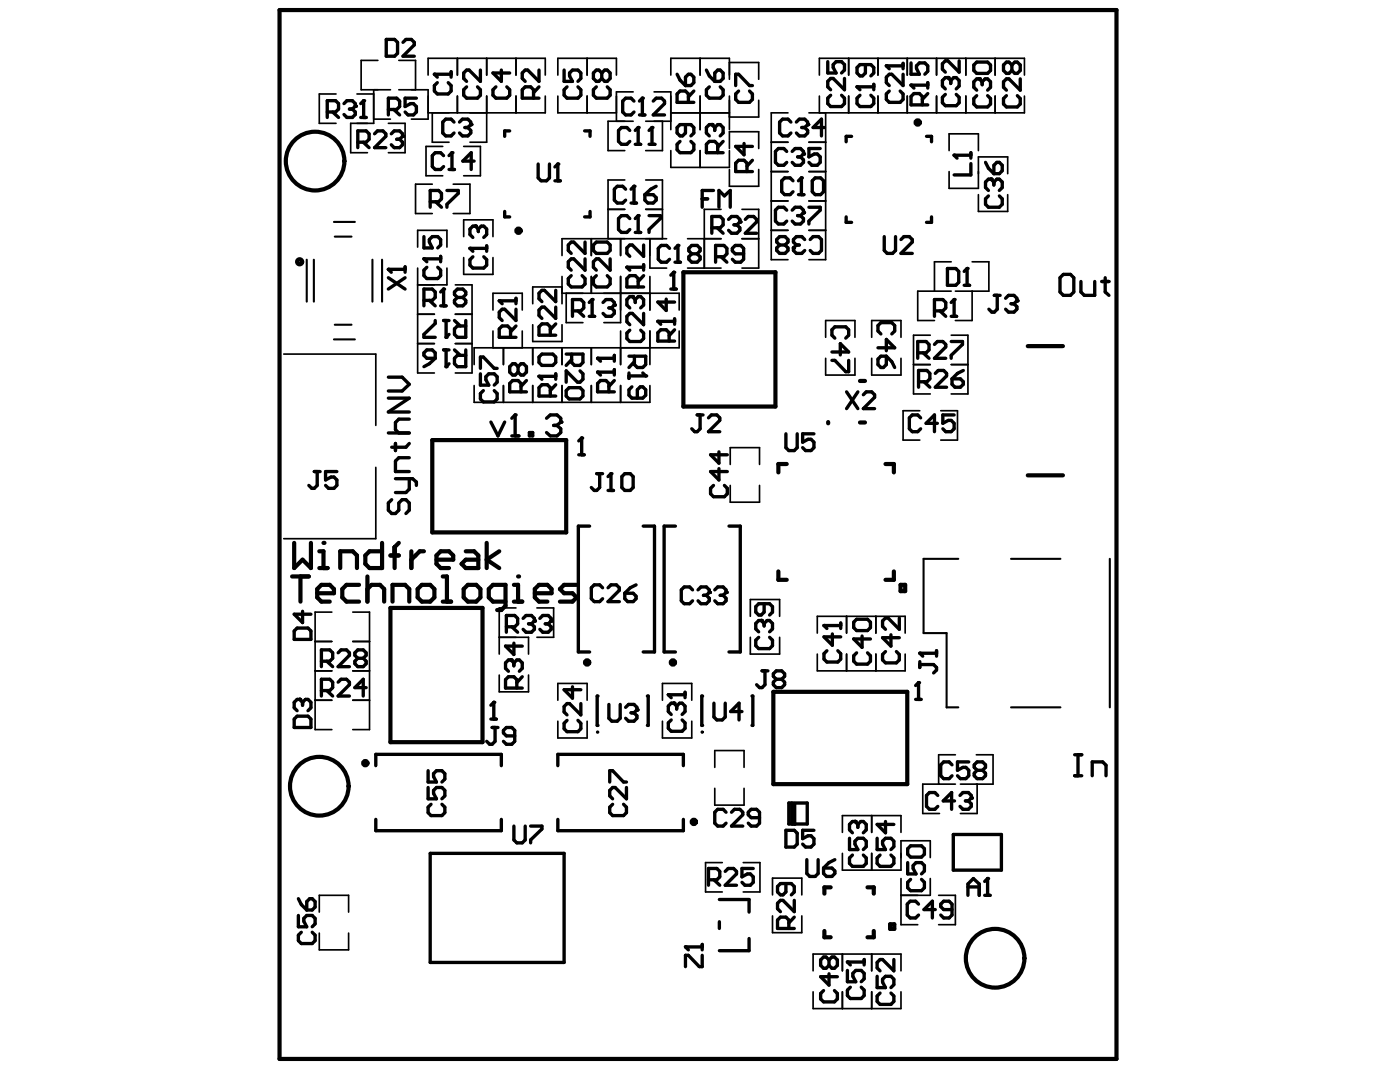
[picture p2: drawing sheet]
<svg xmlns="http://www.w3.org/2000/svg" width="271mm" height="207mm" viewBox="0 0 271 207" stroke-linecap="round" stroke-linejoin="round" font-family="sans-serif">
<g fill="none" stroke="#000" stroke-width=".81">
<path d="M54.1 1.9h162v202.9h-162zM132.2 52.6h17.9v26h-17.9zM166.4 73.7h1M198.9 66.9h6.8M83.7 85.1h25.9v17.8h-25.9zM152.3 89.7h-1.7v1.6M160.3 81.6v.2M166.4 81.7h1M171.4 89.7h1.6v1.6M198.9 91.9h6.8M56.5 111.5h3.3M56.9 105v4.8l1.7-1.6 1.6 1.6v-4.8"/>
<path d="M58.1 111.5v4.8M61.4 114.7h3.2v-.8l-.8-.8h-1.6l-.8 .8v1.6l.8 .8h1.6M61.8 109.8h1.6M61.8 106.6h.8v3.2M65.8 109.8v-3.2h2.5l.8 .8v2.4M69.5 113.1h-2.4l-.9 .8v1.6l.9 .8h2.4M71.1 113.9l.8-.8h1.6l.8 .8v2.4M71.1 111.5v4.8M73.9 105v4.8h-2.4l-.8-.8v-1.6l.8-.8h2.4M75.6 117.5h17.8v26h-17.8zM75.6 107.4h1.6M76 116.3v-3.2h2.4l.8 .8v2.4"/>
<path d="M77.2 105l-.8 .8v4M79.6 106.6v3.2M81.6 113.1h1.7l.8 .8v1.6l-.8 .8h-1.7l-.8-.8v-1.6zM82 106.6h-.8l-1.6 1.6M84.5 108.2h3.2v-.8l-.8-.8h-1.6l-.8 .8v1.6l.8 .8h1.6M85.7 111.5h.8v4.8M85.7 116.3h1.6M90.1 106.6h1.7l.8 .8v2.4h-2.5l-.8-.8 .8-.8h2.5M90.5 113.1h1.7l.8 .8v1.6l-.8 .8h-1.7l-.8-.8v-1.6zM94.2 105v4.8M96.6 106.6l-2.4 1.6 2.4 1.6M97.8 116.3h-2.4l-.8-.8v-1.6l.8-.8h2.4v4l-.8 .8h-.8"/>
<path d="M99.4 113.1h.9v3.2M99.4 116.3h1.7M103.5 114.7h3.2v-.8l-.8-.8h-1.6l-.8 .8v1.6l.8 .8h1.6M111.6 113.1h-2.4l-.8 .8 .8 .8h1.6l.8 .8-.8 .8h-2.4M150.6 110.5v1.6h1.7M173 110.5v1.6h-1.6M174.3 113.1h.9v1.2h-.9zM149.7 133.8h25.9v17.8h-25.9zM160.8 171.6h-1.3v1.2M167.9 171.6h1.2v1.2M172.3 178.7h.8v.9h-.8zM159.5 180v1.2h1.3"/>
<path d="M169.1 180v1.2h-1.2"/>
<circle cx="61" cy="31.1" r="5.7"/>
<circle cx="177.6" cy="23.7" r=".41"/>
<circle cx="58" cy="50.6" r=".49"/>
<circle cx="100.3" cy="44.6" r=".41"/>
<circle cx="113.6" cy="128.1" r=".41"/>
<circle cx="130.2" cy="128.1" r=".41"/>
<circle cx="61.8" cy="152" r="5.7"/>
<circle cx="70.7" cy="147.6" r=".41"/>
<circle cx="134.3" cy="158.9" r=".41"/>
<circle cx="192.6" cy="185.3" r="5.7"/>
</g>
<g fill="none" stroke="#000" stroke-width=".32">
<path d="M65 18.2h-3.2v5.6h3.2M69.1 18.2h3.2M72.3 17.4v6.4h-4.4v5.7h3.2M73.1 11.7h-3.2v5.7h5.7M77.2 17.4h5.6v5.6h-3.2M77.2 11.7h3.2v5.7M82.8 14.5v-3.2h22.7v3.2M88.5 11.3v3.2M88.5 18.6v3.2M94.2 18.6v8.9h-3.3M94.2 11.3v3.2M99.9 11.3v3.2"/>
<path d="M99.9 18.6v3.2M105.5 18.6v3.2h-22.7M108 18.6v3.2h11.3M108 14.5v-3.2h11.3v3.2M113.6 11.3v3.2M113.6 18.6v3.2M122.5 17.8h-3.2v5.6M126.6 17.8h3.2v7.3M129.8 14.5v-3.2h11.4v4M135.5 11.3v3.2M135.5 18.6v6.5M141.2 18.6v6.5"/>
<path d="M141.2 12.1h5.6v3.2M146.8 19.4v3.2h-5.6M158.6 14.5v-3.2h39.7v3.2M158.6 18.6v3.2M164.2 11.3v3.2M164.2 18.6v3.2M169.9 11.3v3.2M169.9 18.6v3.2M175.6 11.3v3.2M175.6 18.6v3.2M181.2 11.3v3.2M181.2 18.6v3.2"/>
<path d="M186.9 11.3v3.2M186.9 18.6v3.2M192.6 11.3v3.2M192.6 18.6v3.2M198.3 18.6v3.2h-41.8M72.3 23h3.3M75.2 23.8h3.2v5.7h-3.2M83.7 35.6h-3.3v5.7h3.3M83.7 21.8v5.7h3.2M85.7 28.3h-3.3v5.7h3.3M87.7 35.6h3.2v5.7h-3.2M89.7 28.3h3.3v5.7h-3.3"/>
<path d="M120.9 34.8h-3.2v11.4M122.5 23.4h-4.8v5.7h3.2M125 34.8h3.2v11.4M125 23.4h4.8M128.2 23.4v5.7h-3.2M129.8 21.8h11.4M129.8 29.1v3.3h11.4v-3.3M135.5 29.1v3.3M141.2 28.7v-3.2h5.6v3.2M141.2 32.8v3.2h5.6v-3.2M149.3 27.5h3.2M149.3 38.9h3.2"/>
<path d="M149.3 33.2h3.2M152.5 21.8h-3.2v28.4h3.2M156.5 27.5h3.3M156.5 38.9h3.3M156.5 33.2h3.3M159.8 21.8v28.4h-3.3M183.7 29.1v-3.2h5.6v3.2M183.7 33.2v3.2h5.6v-6.1h5.7v3.3M189.3 37.6v3.3h5.7v-3.3M80.8 47.8v-3.3h5.7v3.3M80.8 51.8v20.3h3.3M86.5 51.8v3.3h-5.7"/>
<path d="M88.1 55.1h3.3v17h-3.3M89.7 45.8v-3.3h5.7v3.3M89.7 49.8v3.3h5.7v-3.3M95.4 59.9v-3.2h5.7v3.2M108.8 53.5v5.2M108.8 55.5h-5.7v3.2M108.8 56.7h22.6v3.2M109.6 56.7v5.7h3.2M114.4 46.2v3.2M114.4 53.5v3.2M117.7 40.5h3.2M120.1 53.5v8.9h-3.2"/>
<path d="M120.1 46.2v3.2M125 40.5h3.2M125.8 46.2v5.6h3.2M125.8 53.5v6.4M129 46.2h-20.2v3.2M133.1 46.2h6.4M133.1 51.8h6.4M139.5 40.5h-3.2v11.3M143.6 46.2h3.2M143.6 40.5h3.2v11.3h-3.2M149.3 44.5h3.2M156.5 44.5h3.3"/>
<path d="M184.1 56.3h-6.5v5.7h3.2M184.1 50.6h-3.3v5.7M188.1 50.6h3.3v5.7h-6.5M188.1 56.3v5.7h-3.2M54.9 68.5h17.8v13.8M80.8 66.4h3.3M80.8 60.8h3.3M88.1 66.4h3.3M88.1 60.8h3.3M91.8 74.5v3.3h34v-3.3M95.4 64v3.2M97.4 67.2v3.3"/>
<path d="M97.4 74.5v3.3M101.1 64v3.2M103.1 62.8v3.2h5.7v-3.2M103.1 67.2v3.3M103.1 74.5v3.3M108.8 67.2v3.3M108.8 74.5v3.3M114.4 67.2v3.3M114.4 74.5v3.3M120.1 64v6.5M120.1 74.5v3.3M125.8 64v6.5"/>
<path d="M131.4 64v3.2h-39.6v3.3M159.8 65.2v-3.2h5.7v3.2M159.8 69.3v3.2h5.7v-3.2M168.7 65.2v-3.2h5.7v3.2M168.7 69.3v3.2h5.7v-3.2M176.8 70.5h3.2M178 79.4h-3.2v5.7h3.2M180 64.8h-3.2v11.4h3.2M182.1 79.4h3.2v5.7h-3.2M184.1 64.8h3.2v11.4h-3.2M184.1 70.5h3.2M72.7 90.4v13.8h-17.8"/>
<path d="M141.3 89.8v-3.2h5.7v3.2M141.3 93.9v3.2h5.7v-3.2M64.2 118.4h-3.2v22.7h3.2M68.3 118.4h3.2v22.7h-3.2M99.9 117.5h-3.3v9M103.9 117.5h3.2v5.7h-3.2M145.2 119.2v-3.3h5.7v3.3M163.8 119.2v3.2M169.5 119.2v3.2M61 135.4h3.2M61 129.7h3.2M61 124h3.2"/>
<path d="M68.3 135.4h3.2M68.3 129.7h3.2M68.3 124h3.2M96.6 130.5v3.3h5.7v-3.3M96.6 123.2h5.7v3.3M108 135.4v-3.3h5.6v3.3M108 139.4v3.3h5.6v-3.3M128.2 135.4v-3.3h5.7v3.3M128.2 139.4v3.3h5.7v-3.3M145.2 123.2v3.3h5.7v-3.3M158.2 122.4v-3.2h17v3.2M158.2 126.5v3.2h17v-3.2"/>
<path d="M163.8 126.5v3.2M169.5 126.5v3.2M138.3 148.4v-3.3h5.7v3.3M138.3 152.4v3.3h5.7v-3.3M168.7 157.7v3.2M184.9 145.9h-3.3v5.7M184.9 151.6h-6.3v5.7h3.2M188.9 145.9h3.3v5.7h-6.3M189.1 151.6v5.7h-3.2M61.8 176.4v-3.3h5.7v3.3M139.8 166.8h-3.3v5.7h3.3M143.8 166.8h3.3v5.7h-3.3"/>
<path d="M149.5 173v-3.2h5.7v3.2M149.5 177.1v3.2h5.7v-3.2M163 160.9v-3.2h11.4v3.2M163 165v3.2h11.4v-5.6h5.6v3.2M168.7 165v3.2M174.4 169.9v8.9h3.2M180 169.9v3.2h-5.6M181.6 173.1h3.3v5.7h-3.3M61.8 180.4v3.3h5.7v-3.3M157.4 187.7v-3.2h17v3.2M157.4 191.8v3.2h17v-3.2M163 184.5v3.2"/>
<path d="M163 191.8v3.2M168.7 184.5v3.2M168.7 191.8v3.2"/>
<circle cx="115.6" cy="141.6" r=".16"/>
<circle cx="135.9" cy="141.6" r=".16"/>
</g>
<path d="M59.4 50.2v8.1M60.7 50.2v8.1M64.6 42.9h4.1M64.8 45.8h3.2M72.1 50.2v8.1M73.9 50.2v8.1M64.6 65.6h4.1M64.8 62.8h3.2M185.5 108.1h-6.8v14.3h4.5v14.4h2.3M195.7 108.1h9.5M214.8 108.1v28.7M195.7 136.8h9.5" fill="none" stroke="#000" stroke-width=".4"/>
<g fill="none" stroke="#000" stroke-width=".65">
<path d="M74.7 7.6h1.7l.5 .6v2.1l-.5 .6h-1.7zM78 8.2l.6-.6h1l.6 .6v.5l-2.2 2.2h2.2M80.6 19h-2.2v1.6l1-.6h.6l.6 .6v1.1l-.6 .5h-1l-.6-.5M84.6 16l-.5 .5v1.1l.5 .6h2.1l.6-.6v-1.1l-.6-.5M87.3 13.9v1M87.3 14.4h-3.2l.5 .5M90.3 16.8l-.6 .6v1l.6 .6h2.1l.6-.6v-1l-.6-.6M93 13.5v2.2l-2.2-2.2h-.5l-.6 .6v1.1l.6 .5M96 16.8l-.6 .6v1l.6 .6h2.1l.5-.6v-1l-.5-.6M97 13.5v2.2l-1.6-1.6h3.2M103.3 19v-1.6l-.6-.6h-1.1l-.5 .6v1.6h3.2M104.3 13.5v2.2l-2.2-2.2h-.5l-.5 .6v1.1l.5 .5"/>
<path d="M104.3 16.8l-1 1.1M109.2 13.5v2.2h1.6l-.6-1v-.6l.6-.6h1l.6 .6v1.1l-.6 .5M109.7 16.8l-.5 .6v1l.5 .6h2.1l.6-.6v-1l-.6-.6M115.4 16.8l-.6 .6v1l.6 .6h2.1l.6-.6v-1l-.6-.6M116.5 14.1l-.6-.6h-.5l-.6 .6v1.1l.6 .5h.5l.6-.5M116.5 14.1l.5-.6h.5l.6 .6v1.1l-.6 .5h-.5l-.5-.5M116.5 14.1v1.1M122.7 19.5l-.6-.5h-1l-.6 .5v2.2l.6 .5h1l.6-.5M123.7 19.5l.6-.5v3.2M126.4 19.5l.6-.5h1l.6 .5v.5l-2.2 2.2h2.2M131 14.4l.6 1.1 1.1 1M133.2 14.4h.5l.6 .5v1.1l-.6 .5h-1v-1.6z"/>
<path d="M133.2 19.8v-1.6l-.5-.6h-1.1l-.6 .6v1.6h3.3M134.3 17.6l-1.1 1.1M136.7 13.5l.6 1.2 1 1M137.3 16.8l-.6 .6v1l.6 .6h2.1l.5-.6v-1l-.5-.6M138.9 13.5h.5l.5 .6v1.1l-.5 .5h-1.1v-1.6zM142.4 16.5v-2.1h.5l2.1 2.1h.6M142.9 17.6l-.5 .6v1l.5 .6h2.1l.6-.6v-1l-.6-.6M160.2 11.9v2.2h1.6l-.6-1v-.6l.6-.6h1.1l.5 .6v1l-.5 .6M160.8 18.4l-.6 .6v1l.6 .6h2.1l.5-.6v-1l-.5-.6M163.4 15.2v2.2l-2.2-2.2h-.4l-.6 .5v1.1l.6 .6M166.4 18.4l-.5 .6v1l.5 .6h2.1l.6-.6v-1l-.6-.6M167.5 12.5v1.6l-.6 .6h-.5l-.5-.6v-1l.5-.6h2.1l.6 .6v1l-.6 .6"/>
<path d="M169.1 16.8h-3.2l.5 .6M169.1 16.3v1.1M172.1 17.6l-.6 .6v1l.6 .6h2.1l.6-.6v-1l-.6-.6M174.8 14.4v2.1l-2.2-2.1h-.5l-.6 .5v1.1l.6 .5M174.8 12.2v1.1M174.8 12.7h-3.3l.6 .6M176.3 12.2v2.2h1.6l-.5-1.2v-.5l.5-.5h1.1l.5 .5v1.1l-.5 .6M179.5 18.1l-1 1.1M179.5 16v1M179.5 16.5h-3.2l.6 .5M182.9 18.3l-.5 .5v1.1l.5 .5h2.2l.5-.5v-1.1l-.5-.5M184 15.6l-.6-.6h-.5l-.5 .6v1l.5 .6"/>
<path d="M184 15.6l.6-.6h.5l.5 .6v1l-.5 .6M184 15.6v.5M185.6 11.8v2.2l-2.2-2.2h-.5l-.5 .5v1.1l.5 .6M189 18.5l-.5 .6v1l.5 .6h2.1l.6-.6v-1l-.6-.6M189 12h2.1l.6 .6v1l-.6 .6h-2.1l-.5-.6v-1zM190.1 15.8l-.6-.6h-.5l-.5 .6v1.1l.5 .5M190.1 15.8l.5-.6h.5l.6 .6v1.1l-.6 .5M190.1 15.8v.6M194.8 18.5l-.6 .6v1l.6 .6h2.1l.5-.6v-1l-.5-.6M195.8 12.6l-.5-.6h-.5l-.6 .6v1l.6 .6h.5l.5-.6M195.8 12.6l.6-.6h.5l.5 .6v1l-.5 .6h-.5l-.6-.6M195.8 12.6v1"/>
<path d="M197.4 15.2v2.2l-2.1-2.2h-.5l-.6 .6v1.1l.6 .5M63.3 21.7h1.7l.5-.6v-1.1l-.5-.5h-1.7v3.2M64.4 21.7l1.1 1M66.6 20l.5-.5h1.1l.6 .5v.5l-.6 .6M67.6 21.1h.6M68.2 21.1l.6 .6v.4l-.6 .6h-1.1l-.5-.6M69.2 27.5h1.7l.5-.6v-1l-.5-.6h-1.7v3.3M69.8 22.7h1.1M69.8 20l.6-.5v3.2M70.3 27.5l1.1 1.1M72.5 25.9l.5-.6h1.1l.6 .6v.5l-2.2 2.2h2.2M75.2 21.2h1.6l.5-.6v-1.1l-.5-.5h-1.6v3.2"/>
<path d="M75.7 25.9l.6-.6h1l.6 .6v.5l-.6 .5M76.2 21.2l1.1 1M76.8 26.9h.5M77.3 26.9l.6 .6v.5l-.6 .6h-1l-.6-.6M83.3 39h1.6l.5-.6v-1l-.5-.6h-1.6v3.3M84.3 39l1.1 1.1M85.8 30.1l-.5-.6h-1.1l-.5 .6v2.1l.5 .6h1.1l.5-.6M86.5 36.8h2.2v.6l-2.2 2.1v.6M86.9 32.8h1M86.9 30.1l.6-.6v3.3M87.9 23.6l-.6-.6h-1.1l-.5 .6v2.1l.5 .6h1.1l.6-.6M88.9 23.6l.6-.6h1l.6 .6v.5l-.6 .6"/>
<path d="M90 24.7h.5M90.5 24.7l.6 .5v.5l-.6 .6h-1l-.6-.6M91.8 31.1h-2.2l1.6-1.6v3.3M98.6 25.3h-.9v1.1M104.1 31.7v2.7l.6 .6h1.1l.5-.6v-2.7M107.4 32.3l.6-.6v3.3M107.4 35h1M113.1 25.3h1.1v1.1M121.1 36.6l-.6-.6h-1l-.6 .6v2.1l.6 .6h1l.6-.6M121.9 25.2l-.6-.5h-1l-.6 .5v2.1l.6 .6h1l.6-.6M122.1 39.3h1.1M122.1 36.6l.6-.6v3.3"/>
<path d="M122.9 27.9h1.1M122.9 25.2l.6-.5v3.2M123.7 22.2h1.1M124.8 37.6h1.6l.6 .6v.5l-.6 .6h-1l-.6-.6zM125.6 27.9h1.1M125.6 25.2l.6-.5v3.2M127 36l-1.1 .6-1.1 1M131.6 27.3l-.6 .6v1.1l.6 .5h2.1l.6-.5v-1.1l-.6-.6M132.7 24.1v1.6l-.6 .6h-.5l-.6-.6v-1l.6-.6h2.1l.6 .6v1l-.6 .6M135.9 38.4h1M138.1 36.8h-2.2v3.3M138.3 24.7l-.5-.6h-.5l-.6 .6v1l.6 .6"/>
<path d="M138.3 24.7l.6-.6h.5l.5 .6v1l-.5 .6M138.3 24.7v.5M138.9 29.5v-1.6l-.6-.6h-1l-.6 .6v1.6h3.2M139.9 27.3l-1 1.2M144 27.7v2.2l-1.6-1.6h3.2M144.6 33.2v-1.6l-.6-.6h-1.1l-.5 .6v1.6h3.2M145.6 31l-1 1.1M152.3 29.3l-.6-.6h-1.1l-.5 .6v2.1l.5 .6h1.1l.6-.6M153.1 23.6l-.6-.6h-1.1l-.5 .6v2.1l.5 .6h1.1l.6-.6M153.3 29.3l.6-.6h1l.6 .6v.5l-.6 .5M153.5 35l-.6-.6h-1.1l-.5 .6v2.1l.5 .5h1.1l.6-.5M154.1 23.6l.6-.6h1l.6 .6v.5l-.6 .6"/>
<path d="M154.4 30.3h.5M154.5 37.6h1.1M154.5 35l.6-.6v3.2M154.9 30.3l.6 .6v.5l-.6 .6h-1l-.6-.6M155.2 24.7h.5M155.7 24.7l.6 .5v.5l-.6 .6h-1l-.6-.6M157.8 34.4h1l.6 .6v2.1l-.6 .5h-1l-.6-.5v-2.1zM158.7 28.7h-2.2v1.6l1.1-.5h.6l.5 .5v1.1l-.5 .6h-1.1l-.6-.6M159.5 24.7h-2.1l1.6-1.7v3.3M164.8 26.4h-1v1M178.5 20.3v-1.6l-.6-.6h-1l-.6 .6v1.6h3.2M179.3 26.4h1v1"/>
<path d="M187.9 31.6v2.2h-3.3M187.9 29.5v1.1M187.9 30h-3.3l.6 .6M190.7 31.4l.6 1.1 1 1.1M191.3 37.9l-.6 .5v1.1l.6 .6h2.1l.6-.6v-1.1l-.6-.5M192.3 35.2l-.5-.6h-.5l-.6 .6v1.1l.6 .5M192.3 35.2l.6-.6h.5l.6 .6v1.1l-.6 .5M192.3 35.2v.6M192.9 31.4h.5l.6 .6v1l-.6 .6h-1.1v-1.6zM75.2 53.7l3.2 2.2M78.4 53.7l-3.2 2.2M78.4 51.6v1"/>
<path d="M78.4 52.1h-3.2l.5 .5M82 58.1h1.7l.5-.6v-1l-.5-.6h-1.7v3.2M82 45.8v2.1h1.7l-.6-1.1v-.5l.6-.5h1l.6 .5v1.1l-.6 .5M82.6 51.7l-.6 .5v1.1l.6 .6h2.1l.6-.6v-1.1l-.6-.5M83.1 58.1l1.1 1M85.3 50.1h-3.3l.6 .5M85.3 56.5l.5-.6v3.2M85.3 59.1h1M85.3 49.6v1M88.5 57.5l-.6-.6v-.4l.6-.6h1.1l.5 .6v.4l-.5 .6M88.5 57.5l-.6 .6v.5l.6 .5h1.1l.5-.5v-.5l-.5-.6M88.5 57.5h1.1"/>
<path d="M91.5 49.6l-.6 .6v1.1l.6 .5h2.1l.6-.5v-1.1l-.6-.6M92.6 44.3l-.6-.6h-.5l-.6 .6v1l.6 .6M92.6 44.3l.5-.6h.5l.6 .6v1l-.6 .6M92.6 44.3v.5M94.2 47.5v1.1M94.2 48h-3.3l.6 .6M97.7 40.9v1h.9M99.9 59.8v2.2l-2.2-2.2h-.5l-.6 .6v1l.6 .6M99.9 57.7v1M99.9 58.2h-3.3l.6 .5M107.5 56.1v2.2l-2.1-2.2h-.5l-.6 .6v1.1l.6 .5M107.5 59.4v2.2l-2.1-2.2h-.5l-.6 .5v1.1l.6 .6"/>
<path d="M110.5 53.3l-.5 .6v1l.5 .6h2.2l.5-.6v-1l-.5-.6M113.2 46.8v2.2l-2.2-2.2h-.5l-.5 .6v1l.5 .6M113.2 50.1v2.1l-2.2-2.1h-.5l-.5 .5v1.1l.5 .5M114 58.5l.6-.6v3.3M114.2 40.9v1h-1.1M115.4 53.3l-.6 .6v1l.6 .6h2.1l.6-.6v-1l-.6-.6M115.4 46.8h2.1l.6 .6v1l-.6 .6h-2.1l-.6-.6v-1zM116.7 58.5l.6-.6h1l.6 .6v.5l-.6 .5M117.8 59.5h.5M118.1 50.1v2.1l-2.2-2.1h-.5l-.6 .5v1.1l.6 .5M118.3 59.5l.6 .6v.5l-.6 .6h-1l-.6-.6M121.9 42.3l-.6-.6h-1l-.6 .6v2.1l.6 .5h1l.6-.5"/>
<path d="M122.9 57.9l-.5-.5h-.5l-.6 .5v1.1l.6 .5M122.9 42.3l.6-.6v3.2M122.9 57.9l.6-.5h.5l.6 .5v1.1l-.6 .5M122.9 57.9v.6M122.9 44.9h1.1M123.5 55.5v-1.6l-.6-.6h-1l-.6 .6v1.6h3.3M124.6 47.4v2.2l-2.2-2.2h-.5l-.6 .5v1.1l.6 .6M124.6 51.2v1M124.6 53.3l-1.1 1.1M124.6 51.7h-3.3l.6 .5M125.6 41.7h2.2v.6l-2.2 2.1v.5M128.9 57.8v2.2l-1.6-1.6h3.2"/>
<path d="M129.6 48l-.6-.5h-1l-.6 .5v2.1l.6 .6h1l.6-.6M129.8 55.9h1.1M129.8 53.2l.6-.6v3.3M130.6 50.7h1.1M130.6 48l.6-.5v3.2M133.9 49.1l-.6-.6v-.5l.6-.5h1l.6 .5v.5l-.6 .6M133.9 49.1l-.6 .5v.5l.6 .6h1l.6-.6v-.5l-.6-.5M133.9 49.1h1M137.8 44h1.6l.5-.5v-1.1l-.5-.5h-1.6v3.2M138.5 49.6h1.6l.6-.5v-1.1l-.6-.5h-1.6v3.2M138.8 44l1.1 1.1M139.1 40.1v-3.3l1.1 1.1 1.1-1.1v3.3"/>
<path d="M139.5 49.6l1.2 1.1M141 42.4l.6-.5h1l.6 .5v.5l-.6 .6M142 43.5h.6M142.6 43.5l.6 .5v.5l-.6 .6h-1l-.6-.6M143.9 49.1h-1.6l-.6-.6v-.5l.6-.5h1l.6 .5v2.1l-.6 .6h-1l-.6-.6M144.2 42.4l.6-.5h1.1l.5 .5v.5l-2.2 2.2h2.2M150.9 47.4l-.6-.6v-.5l.6-.5h1l.6 .5v.5l-.6 .6M150.9 47.4l-.6 .5v.5l.6 .6h1l.6-.6v-.5l-.6-.5M150.9 47.4h1M152.3 40.6l-.6-.5h-1.1l-.5 .5v2.1l.5 .6h1.1l.6-.6M153.3 40.6l.6-.5h1l.6 .5v.5l-.6 .6M154.1 47.4l-.6 .5v.5l.6 .6h1.1l.5-.6"/>
<path d="M154.1 47.4h.6M154.4 41.7h.5M154.9 41.7l.6 .6v.4l-.6 .6h-1l-.6-.6M155.7 46.3l-.5-.5h-1.1l-.6 .5v.5l.6 .6M156.5 40.1h2.2v.5l-2.2 2.1v.6M156.8 46.3l.6-.5h1l.6 .5v2.1l-.6 .6h-1l-.6-.6M163.8 41.9v1.1h1M171.1 45.8v2.6l.6 .6h1l.6-.6v-2.6M174.4 46.3l.5-.5h1.1l.5 .5v.5l-2.1 2.2h2.1M180.3 41.9v1.1h-1M183.4 51.9h1.6l.5 .6v2.1l-.5 .6h-1.6zM184.1 58.5l.5-.6v3.3"/>
<path d="M186.6 52.5l.6-.6v3.3M186.6 55.2h1M192.4 57.1h1.2M193 57.1v2.7l-.6 .6h-.5l-.5-.6M194.6 57.7l.6-.6h1l.6 .6v.5l-.6 .5M195.7 58.7h.5M196.2 58.7l.6 .6v.5l-.6 .6h-1l-.6-.6M205.8 53.1h1.4l.6 .6v2.8l-.6 .6h-1.4l-.7-.6v-2.8zM209.2 54.4v2.1l.6 .6h2.1v-2.7M213.2 54.4h1.4M213.9 53.7v2.8l.7 .6M75.2 77h4l-4 2.7h4"/>
<path d="M75.2 72.9h2.6l1.4 1.4-1.4 1.3h-2.6M82.6 67.7h1.1l.5 .5v1.1h-1.6l-.6-.6v-.5zM84.2 62v.5l-2.2 2.2v.5h2.2M84.2 69.3l-1.1 1-1.1 .6M85.8 62h1.1M85.8 67.7h1.1M86.3 62v3.2l.6-.5M86.3 67.7v3.2l.6-.6M87.9 62l1.2 1M87.9 67.7l1.2 1M90.1 62v3.2h-1.6l-.6-.5v-1.1l.6-.6h1.6M90.1 67.7v3.2h-1.6l-.6-.6v-1l.6-.6h1.6"/>
<path d="M93 71.2v-2.2h.5l2.1 2.2h.6M93 72.3v2.2h1.6l-.6-1.1v-.6l.6-.5h1l.6 .5v1.1l-.6 .6M93.5 75.5l-.5 .6v1l.5 .6h2.1l.6-.6v-1l-.6-.6M98.8 65.2v-1.6l-.6-.6h-1l-.6 .6v1.6h3.3M99.9 63l-1.1 1.2M100.3 70.9l-.6-.6h-.5l-.6 .6v1.1l.6 .5h.5l.6-.5M100.3 70.9l.5-.6h.5l.6 .6v1.1l-.6 .5h-.5l-.5-.5M100.3 70.9v1.1M100.8 75.8v-1.7l-.5-.5h-1.1l-.6 .5v1.7h3.3M101.9 73.6l-1.1 1.1M104.9 68.5h2.1l.5 .5v1.1l-.5 .6h-2.1l-.6-.6v-1.1zM106.5 64.8v-1.6l-.6-.6h-1l-.6 .6v1.6h3.2"/>
<path d="M106.5 76.6v-1.6l-.6-.6h-1l-.6 .6v1.6h3.2M107.5 62.6l-1 1.2M107.5 72.3v1M107.5 72.8h-3.2l.6 .5M107.5 74.4l-1 1.1M109.6 68.5h3.2v1.6l-.6 .6h-1l-.6-.6v-1.6M110.1 75h2.1l.6 .5v1.1l-.6 .5h-2.1l-.5-.5v-1.1zM110.6 69.5l-1 1.2M110.8 60.1h1.6l.6-.6v-1l-.6-.6h-1.6v3.3M111.8 60.1l1.2 1.1M112.2 71.7l.6 .6v1l-.6 .6h-.4l-2.2-2.2v2.2M114 61.2h1.1"/>
<path d="M117.8 75.8v-1.7l-.5-.5h-1.1l-.6 .5v1.7h3.3M118.9 68.7v1.1M118.9 71.5v1M118.9 69.3h-3.3l.6 .5M118.9 72h-3.3l.6 .5M118.9 73.6l-1.1 1.1M121.7 68.9h3.3v1.6l-.6 .6h-1.1l-.5-.6v-1.6M121.7 72.1v1.1M121.9 63.8l-.6 .6v1.1l.6 .5h2.1l.6-.5v-1.1l-.6-.6M122.3 74.8l-.6 .6v1l.6 .6h2.1l.6-.6v-1l-.6-.6h-.5l-.6 .6v1.6M122.8 69.9l-1.1 1.2M124.4 72.1l.6 .6h-3.3"/>
<path d="M124.6 60.6v2.2l-2.2-2.2h-.5l-.6 .6v1l.6 .6M129.5 65.9v-1.6l-.6-.5h-1l-.6 .5v1.6h3.2M130.5 62.1h-3.2l.6 .6M130.5 63.8l-1 1.1M130.5 61.7v1M161 68.1h3.2l-1.6-1.7v2.2M161 69.7h.6l2.1 2.2h.5v-2.2M161.6 65.4l-.6-.6v-1l.6-.6h2.1l.5 .6v1l-.5 .6M163.8 75.8l2.2 3.2M166 75.8l-2.2 3.2M167.1 76.3l.5-.5h1.1l.6 .5v.5l-2.2 2.2h2.2M169.9 67.2h3.2l-1.6-1.6v2.2"/>
<path d="M170.5 64.6l-.6-.6v-1.1l.6-.5h2.1l.5 .5v1.1l-.5 .6M170.5 68.9h1v1.6l-.5 .6h-.5l-.6-.6v-1.1zM171.5 68.9l1.1 1 .5 1.2M177.6 68.2h1.6l.6-.5v-1.1l-.6-.6h-1.6v3.3M177.8 73.8h1.6l.5-.5v-1.1l-.5-.6h-1.6v3.3M178.7 68.2l1.1 1.1M178.8 73.8l1.1 1.1M180.8 66.6l.6-.6h1.1l.5 .6v.5l-2.2 2.2h2.2M180.8 60.1h1.7l.5-.6v-1l-.5-.6h-1.7v3.3M181 72.2l.6-.6h1l.6 .6v.5l-2.2 2.2h2.2M181.9 60.1l1.1 1.1M184.1 66h2.2v.6l-2.2 2.1v.6"/>
<path d="M184.1 61.2h1M184.2 73.3h1.7l.5 .5v.5l-.5 .6h-1.1l-.6-.6zM186.4 71.6l-1.1 .6-1.1 1.1M60.8 91.2h1.2M61.4 91.2v2.7l-.6 .5h-.5l-.5-.5M65.2 91.2h-2.2v1.6l1.1-.6h.5l.6 .6v1.1l-.6 .5h-1l-.6-.5M75.2 83.7h4M75.8 96.6l-.6 .7v1.3l.6 .7h.7l.7-.7v-1.3l.6-.7h.8l.6 .7v1.3l-.6 .7M76.5 92.6h3.4l.7 .6v.7M76.5 85.7v1.4M79.2 88.5h-2l-.7 .7v2h2.7M79.2 92.6v2l-.6 .6h-2.1"/>
<path d="M79.2 81h-2l-.7 .7v1.4l.7 .6M79.2 85.7l-.6 .8h-2.8M95 81.6l1.4 2.7 1.3-2.7M99 84.3h1.4M99 80.9l.7-.7v4.1M102.4 83.6h.7v.7h-.7zM105.8 80.9l.7-.7h1.3l.7 .7v.7l-.7 .7M107.1 82.3h.7M107.8 82.3l.7 .6v.7l-.7 .7h-1.3l-.7-.7M112 87.9h1.1M112 85.3l.6-.6v3.2M115.5 91.6h1.1"/>
<path d="M116.1 91.6v2.7l-.6 .5h-.5l-.6-.5M117.7 94.8h1M117.7 92.2l.5-.6v3.2M120.9 91.6h1.1l.5 .6v2.1l-.5 .5h-1.1l-.6-.5v-2.1zM134.9 80.2h1.2M135.5 80.2v2.7l-.6 .6h-.5l-.5-.6M137.1 80.8l.6-.6h1l.6 .6v.5l-2.2 2.2h2.2M138.1 93.9l-.6 .5v1.1l.6 .5h2.1l.6-.5v-1.1l-.6-.5M139.1 87.4v2.2l-1.6-1.7h3.3M139.1 90.6v2.2l-1.6-1.6h3.3M152.1 83.9v2.7l.6 .5h1l.6-.5v-2.7M157.5 83.9h-2.2v1.6l1.1-.6h.5l.6 .6v1.1l-.6 .5h-1l-.6-.5"/>
<path d="M178.2 80.8l-.6-.6h-1.1l-.5 .6v2.1l.5 .6h1.1l.6-.6M181.4 81.8h-2.2l1.6-1.6v3.3M184.6 80.2h-2.1v1.6l1-.5h.6l.5 .5v1.1l-.5 .6h-1.1l-.5-.6M58.6 118.2v2.2l-1.7-1.6h3.3M101.2 119.6l.6-.6h1.1l.5 .6v.5l-.5 .5M104.5 119.6l.5-.6h1.1l.6 .6v.5l-.6 .5M114.1 101.7h-2.2v24.4h2.2M116.6 113.6l-.5-.5h-1.1l-.6 .5v2.2l.6 .5h1.1l.5-.5M117.7 113.6l.5-.5h1.1l.6 .5v.5l-2.2 2.2h2.2M120.9 114.7h1.6l.6 .6v.5l-.6 .5h-1l-.6-.5zM123.1 113.1l-1.1 .5-1.1 1.1M124.5 101.7h2.2v24.4h-2.2"/>
<path d="M130.7 101.7h-2.2v24.4h2.2M134 114.1l-.5-.6h-1.1l-.6 .6v2.1l.6 .5h1.1l.5-.5M135.1 114.1l.6-.6h1l.6 .6v.4l-.6 .6M136.1 115.1h.6M136.7 115.1l.6 .6v.5l-.6 .5h-1l-.6-.5M138.3 114.1l.6-.6h1l.6 .6v.4l-.6 .6M139.4 115.1h.5M139.9 115.1l.6 .6v.5l-.6 .5h-1l-.6-.5M141.1 101.7h2.2v24.4h-2.2M147.9 116.7v1.7l-.6 .5h-.5l-.5-.5v-1.1l.5-.6h2.1l.6 .6v1.1l-.6 .5M165.8 119.7h2.1l.5 .6v1.1l-.5 .5h-2.1l-.6-.5v-1.1zM174 119.5v2.2l-2.1-2.2h-.5l-.6 .6v1l.6 .6"/>
<path d="M57.5 138.5h2.1l.6 .5v1.7h-3.3v-1.7zM57.5 121.4h2.1l.6 .6v1.6h-3.3v-1.6zM58.6 135.8l-.6-.6h-.5l-.6 .6v1.1l.6 .5M58.6 135.8l.5-.6h.5l.6 .6v1.1l-.6 .5M58.6 135.8v.6M62.2 127.8h1.6l.6-.5v-1.1l-.6-.5h-1.6v3.2M62.2 133.5h1.6l.6-.5v-1.1l-.6-.6h-1.6v3.3M63.2 127.8l1.2 1.1M63.2 133.5l1.2 1.1M65.4 131.9l.6-.6h1.1l.5 .6v.5l-2.2 2.2h2.2M65.4 126.2l.6-.5h1.1l.5 .5v.5l-2.2 2.2h2.2M69.2 127.3l-.5-.6v-.5l.5-.5h1.1l.6 .5v.5l-.6 .6"/>
<path d="M69.2 127.3l-.5 .5v.5l.5 .6h1.1l.6-.6v-.5l-.6-.5M69.2 127.3h1.1M70.9 133h-2.2l1.6-1.7v3.3M95 139h1M95 136.4l.6-.6v3.2M98 121.2h1.6l.6-.6v-1l-.6-.6h-1.6v3.2M99 121.2l1.2 1M99.4 128.2l-.5-.6h-.5l-.6 .6v1l.6 .6M99.4 128.2l.6-.6h.5l.6 .6v1l-.6 .6M99.4 124.4v2.1l-1.6-1.6h3.3M99.4 128.2v.5M100 133v-1.6l-.6-.6h-1l-.6 .6v1.6h3.3"/>
<path d="M101.1 130.8l-1.1 1.2M102.3 120.6h.6M102.9 120.6l.5 .6v.5l-.5 .5h-1.1l-.6-.5M105.5 120.6h.6M106.1 120.6l.6 .6v.5l-.6 .5h-1.1l-.5-.5M109.7 139.3l-.5 .6v1l.5 .6h2.1l.6-.6v-1l-.6-.6M110.8 132.8v2.2l-1.6-1.6h3.2M112.4 136v2.2l-2.2-2.2h-.5l-.5 .6v1.1l.5 .5M115.7 134.6h-.1v5.7h.1M117.8 136.2v2.7l.6 .5h1.1l.5-.5v-2.7M121.1 136.8l.5-.6h1.1l.6 .6v.5l-.6 .5M122.1 137.8h.6"/>
<path d="M122.7 137.8l.6 .6v.5l-.6 .5h-1.1l-.5-.5M125.3 134.6h.1v5.7h-.1M129.9 139.2l-.6 .6v1l.6 .6h2.1l.6-.6v-1l-.6-.6M131 136.5l-.6-.5h-.5l-.6 .5v1.1l.6 .5M131 136.5l.5-.5h.5l.6 .5v1.1l-.6 .5M131 136.5v.6M132.6 133.8v1.1M132.6 134.3h-3.3l.6 .6M136 134.6h-.2v5.7h.2M138.2 136v2.6l.5 .6h1.1l.5-.6v-2.6M143.6 137.6h-2.2l1.6-1.6v3.2M145.5 134.6h.2v5.7h-.2"/>
<path d="M146.8 123.2l-.5 .6v1l.5 .6h2.1l.6-.6v-1l-.6-.6M147.5 129.7h1.1M147.9 120.5l-.6-.5h-.5l-.5 .5v1.1l.5 .6M147.9 120.5l.5-.5h.5l.6 .5v1.1l-.6 .6M147.9 120.5v.5M148 129.7v2.7l-.5 .6h-.5l-.6-.6M150.2 131.3h1.1M150.2 131.3l-.5 .6v.5l.5 .6h1.1l.5-.6v-.5l-.5-.6M150.2 131.3l-.5-.5v-.5l.5-.6h1.1l.5 .6v.5l-.5 .5M160 125.8l-.5 .6v1l.5 .6h2.1l.6-.6v-1l-.6-.6M161.1 122.6v2.2l-1.6-1.7h3.2M162.7 121h-3.2l.5 .5"/>
<path d="M162.7 120.5v1M165.8 126.2l-.6 .6v1l.6 .6h2.1l.5-.6v-1l-.5-.6M166.8 123v2.2l-1.6-1.7h3.2M171.4 126l-.6 .5v1.1l.6 .6h2.1l.5-.6v-1.1l-.5-.5M172.4 122.7v2.2l-1.6-1.6h3.2M177.2 135.2h1M177.2 132.6l.6-.6v3.2M178 127.9v1.2M178 128.5h2.7l.5 .6v.4l-.5 .6M181.2 125.8v1.1M181.2 126.3h-3.2l.6 .6M72.7 148v-2.1h24.3v2.1"/>
<path d="M72.7 158.4v2.2h24.3v-2.2M82.8 152.3v2.2h1.7l-.6-1.1v-.6l.6-.5h1l.6 .5v1.1l-.6 .6M82.8 149v2.2h1.7l-.6-1v-.6l.6-.6h1l.6 .6v1l-.6 .6M83.4 155.5l-.6 .6v1l.6 .6h2.1l.6-.6v-1l-.6-.6M95.2 140.7h1.2M95.8 140.7v2.6l-.6 .6h-.4l-.6-.6M99.4 159.7v2.7l.6 .6h1.1l.5-.6v-2.7M99.6 142.3h-1.6l-.6-.6v-.5l.6-.5h1l.6 .5v2.1l-.6 .6h-1l-.6-.6M102.7 159.7h2.2v.6l-2.2 2.1v.6M108 148v-2.1h24.2v2.1M108 158.4v2.2h24.2v-2.2M118 151.2v-2.2h.6l2.1 2.2h.5"/>
<path d="M118.6 155.5l-.6 .6v1l.6 .6h2.1l.5-.6v-1l-.5-.6M121.2 152.3v2.2l-2.2-2.2h-.4l-.6 .5v1.1l.6 .6M140.5 157.1l-.6-.6h-1l-.6 .6v2.1l.6 .5h1l.6-.5M141.6 157.1l.5-.6h1.1l.5 .6v.4l-2.1 2.2h2.1M147 158.1h-1.6l-.6-.6v-.4l.6-.6h1l.6 .6v2.1l-.6 .5h-1l-.6-.5M152.7 155.3h3.5v4h-3.5zM153.2 155.3l.1 4M153.8 159.2l.1 .1M153.8 155.3v4M166 159.4l-.5-.6h-.5l-.6 .6v1.1l.6 .5M166 159.4l.6-.6h.5l.5 .6v1.1l-.5 .5M166 159.4v.6"/>
<path d="M171.4 158.8v2.2l-1.7-1.6h3.3M181.5 153.8l-.6-.6h-1l-.6 .6v2.1l.6 .6h1l.6-.6M184.2 147.9l-.5-.6h-1.1l-.5 .6v2.1l.5 .6h1.1l.5-.6M184.7 154.9h-2.2l1.7-1.7v3.3M185.8 153.8l.5-.6h1.1l.6 .6v.5l-.6 .6M186.8 154.9h.6M187.4 154.9l.6 .5v.5l-.6 .6h-1.1l-.5-.6M187.5 147.3h-2.2v1.6l1-.5h.6l.6 .5v1.1l-.6 .6h-1l-.6-.6M189.1 148.9l-.6-.5v-.5l.6-.6h1.1l.5 .6v.5l-.5 .5M189.1 148.9l-.6 .6v.5l.6 .6h1.1l.5-.6v-.5l-.5-.6M189.1 148.9h1.1M208 145.9h1.3"/>
<path d="M208 150h1.3M208.6 145.9v4.1M211.4 150v-2.7h2l.6 .7v2M57.7 177v2.2h1.7l-.6-1.1v-.5l.6-.6h1l.6 .6v1l-.6 .6M57.7 173.8l.6 1.1 1.1 1.1M59.9 173.8h.5l.6 .5v1.1l-.6 .6h-1v-1.7zM83.3 165h25.9v21.1h-25.9zM137.1 170.1h1.6l.6-.6v-1l-.6-.6h-1.6v3.3M138.2 170.1l1.1 1.1M139.2 173.9h5.8v2.5M139.2 178.2v1.3M140.3 168.5l.6-.6h1.1l.5 .6v.5l-2.2 2.2h2.2"/>
<path d="M145.8 167.9h-2.2v1.6l1-.5h.6l.6 .5v1.1l-.6 .6h-1l-.6-.6M152.1 170.8v1.7l-.6 .5h-.5l-.5-.5v-1.1l.5-.6h2.1l.6 .6v1.1l-.6 .5M152.1 160.5h1.6l.6 .6v2.1l-.6 .6h-1.6zM152.7 179.5v-1.6l-.6-.6h-1.1l-.5 .6v1.6h3.2M153.7 174.1v2.2l-2.2-2.2h-.5l-.5 .6v1l.5 .6M153.7 177.3l-1 1.2M156.1 166.2v2.7l.6 .6h1.1l.5-.6v-2.7M157.5 160.5h-2.2v1.7l1.1-.6h.5l.6 .6v1l-.6 .6h-1l-.6-.6M159.4 167.8h1.6l.6 .6v.5l-.6 .6h-1.1l-.5-.6zM161.6 166.2l-1.2 .6-1 1M164.4 162.1v2.2h1.6l-.5-1.1v-.6l.5-.5h1.1l.5 .5v1.1l-.5 .6M165 165.3l-.6 .6v1l.6 .6h2.1l.5-.6v-1l-.5-.6"/>
<path d="M169.7 162.1v2.2h1.7l-.6-1.1v-.6l.6-.5h1l.6 .5v1.1l-.6 .6M170.3 165.3l-.6 .6v1l.6 .6h2.1l.6-.6v-1l-.6-.6M175.7 166.8v2.2h1.6l-.6-1.1v-.5l.6-.6h1l.6 .6v1l-.6 .6M176.2 170l-.5 .6v1.1l.5 .5h2.1l.6-.5v-1.1l-.6-.6M176.2 163.5h2.1l.6 .6v1.1l-.6 .5h-2.1l-.5-.5v-1.1zM177.8 174.8l-.6-.6h-1.1l-.5 .6v2.1l.5 .6h1.1l.6-.6M181 175.9h-2.2l1.6-1.7v3.3M184.2 175.9h-1.6l-.5-.6v-.5l.5-.6h1.1l.5 .6v2.1l-.5 .6h-1.1l-.5-.6M184.5 161.3h9.3v6.9h-9.3zM187.3 173.1v-2.2l1.1-1 1.1 1v2.2M187.3 171.5h2.2M190.6 173.1h1"/>
<path d="M190.6 170.4l.5-.5v3.2M58.3 180.3l-.6 .5v1.1l.6 .5h2.1l.6-.5v-1.1l-.6-.5M135.9 184.7v2.2h-.6l-2.1-2.2h-.5v2.2M135.9 182.6v1.1M135.9 183.1h-3.2l.5 .6M145 181.5v2.3h-5.8M159.4 191.5l-.6 .6v1l.6 .6h2.1l.6-.6v-1l-.6-.6M160.4 185.6l-.5-.6h-.5l-.6 .6v1.1l.6 .5h.5l.5-.5M160.4 185.6l.6-.6h.5l.6 .6v1.1l-.6 .5h-.5l-.6-.5M160.4 188.3v2.2l-1.6-1.6h3.3M160.4 185.6v1.1M164 187.6v2.2h1.6l-.6-1v-.6l.6-.6h1.1l.5 .6v1.1l-.5 .5"/>
<path d="M164.6 190.9l-.6 .5v1.1l.6 .6h2.1l.5-.6v-1.1l-.5-.5M167.2 185.5v1.1M167.2 186h-3.2l.6 .6M169.7 188.8v2.2h1.7l-.6-1.1v-.6l.6-.5h1l.6 .5v1.1l-.6 .6M170.3 192l-.6 .6v1l.6 .6h2.1l.6-.6v-1l-.6-.6M173 185.5v2.2l-2.2-2.2h-.5l-.6 .6v1l.6 .6"/>
</g>
<g fill="#000">
<circle cx="70.4" cy="19.5" r=".32"/>
<circle cx="84.1" cy="14.4" r=".32"/>
<circle cx="124.3" cy="19" r=".32"/>
<circle cx="165.9" cy="16.8" r=".32"/>
<circle cx="171.5" cy="12.7" r=".32"/>
<circle cx="176.3" cy="16.5" r=".32"/>
<circle cx="183.4" cy="15" r=".32"/>
<circle cx="189.5" cy="15.2" r=".32"/>
<circle cx="68.8" cy="20.5" r=".32"/>
<circle cx="77.9" cy="26.4" r=".32"/>
<circle cx="87.5" cy="29.5" r=".32"/>
<circle cx="91.1" cy="24.1" r=".32"/>
<circle cx="108" cy="31.7" r=".32"/>
<circle cx="122.7" cy="36" r=".32"/>
<circle cx="123.5" cy="24.7" r=".32"/>
<circle cx="126.2" cy="24.7" r=".32"/>
<circle cx="137.8" cy="24.1" r=".32"/>
<circle cx="155.1" cy="34.4" r=".32"/>
<circle cx="155.5" cy="29.8" r=".32"/>
<circle cx="156.3" cy="24.1" r=".32"/>
<circle cx="184.6" cy="30" r=".32"/>
<circle cx="191.8" cy="34.6" r=".32"/>
<circle cx="75.2" cy="52.1" r=".32"/>
<circle cx="82" cy="50.1" r=".32"/>
<circle cx="85.8" cy="55.9" r=".32"/>
<circle cx="90.9" cy="48" r=".32"/>
<circle cx="92" cy="43.7" r=".32"/>
<circle cx="96.6" cy="58.2" r=".32"/>
<circle cx="114.6" cy="57.9" r=".32"/>
<circle cx="118.9" cy="59" r=".32"/>
<circle cx="121.3" cy="51.7" r=".32"/>
<circle cx="122.4" cy="57.4" r=".32"/>
<circle cx="123.5" cy="41.7" r=".32"/>
<circle cx="130.4" cy="52.6" r=".32"/>
<circle cx="131.2" cy="47.5" r=".32"/>
<circle cx="143.2" cy="42.9" r=".32"/>
<circle cx="153.5" cy="47.9" r=".32"/>
<circle cx="155.5" cy="41.1" r=".32"/>
<circle cx="184.6" cy="57.9" r=".32"/>
<circle cx="187.2" cy="51.9" r=".32"/>
<circle cx="196.8" cy="58.2" r=".32"/>
<circle cx="86.3" cy="65.2" r=".32"/>
<circle cx="86.3" cy="70.9" r=".32"/>
<circle cx="104.3" cy="72.8" r=".32"/>
<circle cx="115.6" cy="69.3" r=".32"/>
<circle cx="115.6" cy="72" r=".32"/>
<circle cx="125" cy="72.7" r=".32"/>
<circle cx="127.3" cy="62.1" r=".32"/>
<circle cx="99.7" cy="80.2" r=".32"/>
<circle cx="108.5" cy="81.6" r=".32"/>
<circle cx="112.6" cy="84.7" r=".32"/>
<circle cx="118.2" cy="91.6" r=".32"/>
<circle cx="62.6" cy="105" r=".4"/>
<circle cx="100.3" cy="111.5" r=".4"/>
<circle cx="137.3" cy="114.5" r=".32"/>
<circle cx="140.5" cy="114.5" r=".32"/>
<circle cx="147.3" cy="120" r=".32"/>
<circle cx="58" cy="135.2" r=".32"/>
<circle cx="95.6" cy="135.8" r=".32"/>
<circle cx="98.9" cy="127.6" r=".32"/>
<circle cx="103.4" cy="120.1" r=".32"/>
<circle cx="106.7" cy="120.1" r=".32"/>
<circle cx="123.3" cy="137.3" r=".32"/>
<circle cx="129.3" cy="134.3" r=".32"/>
<circle cx="130.4" cy="136" r=".32"/>
<circle cx="159.5" cy="121" r=".32"/>
<circle cx="177.8" cy="132" r=".32"/>
<circle cx="178" cy="126.3" r=".32"/>
<circle cx="165.5" cy="158.8" r=".32"/>
<circle cx="188" cy="154.3" r=".32"/>
<circle cx="191.1" cy="169.9" r=".32"/>
<circle cx="132.7" cy="183.1" r=".32"/>
<circle cx="164" cy="186" r=".32"/>
</g>
</svg>
